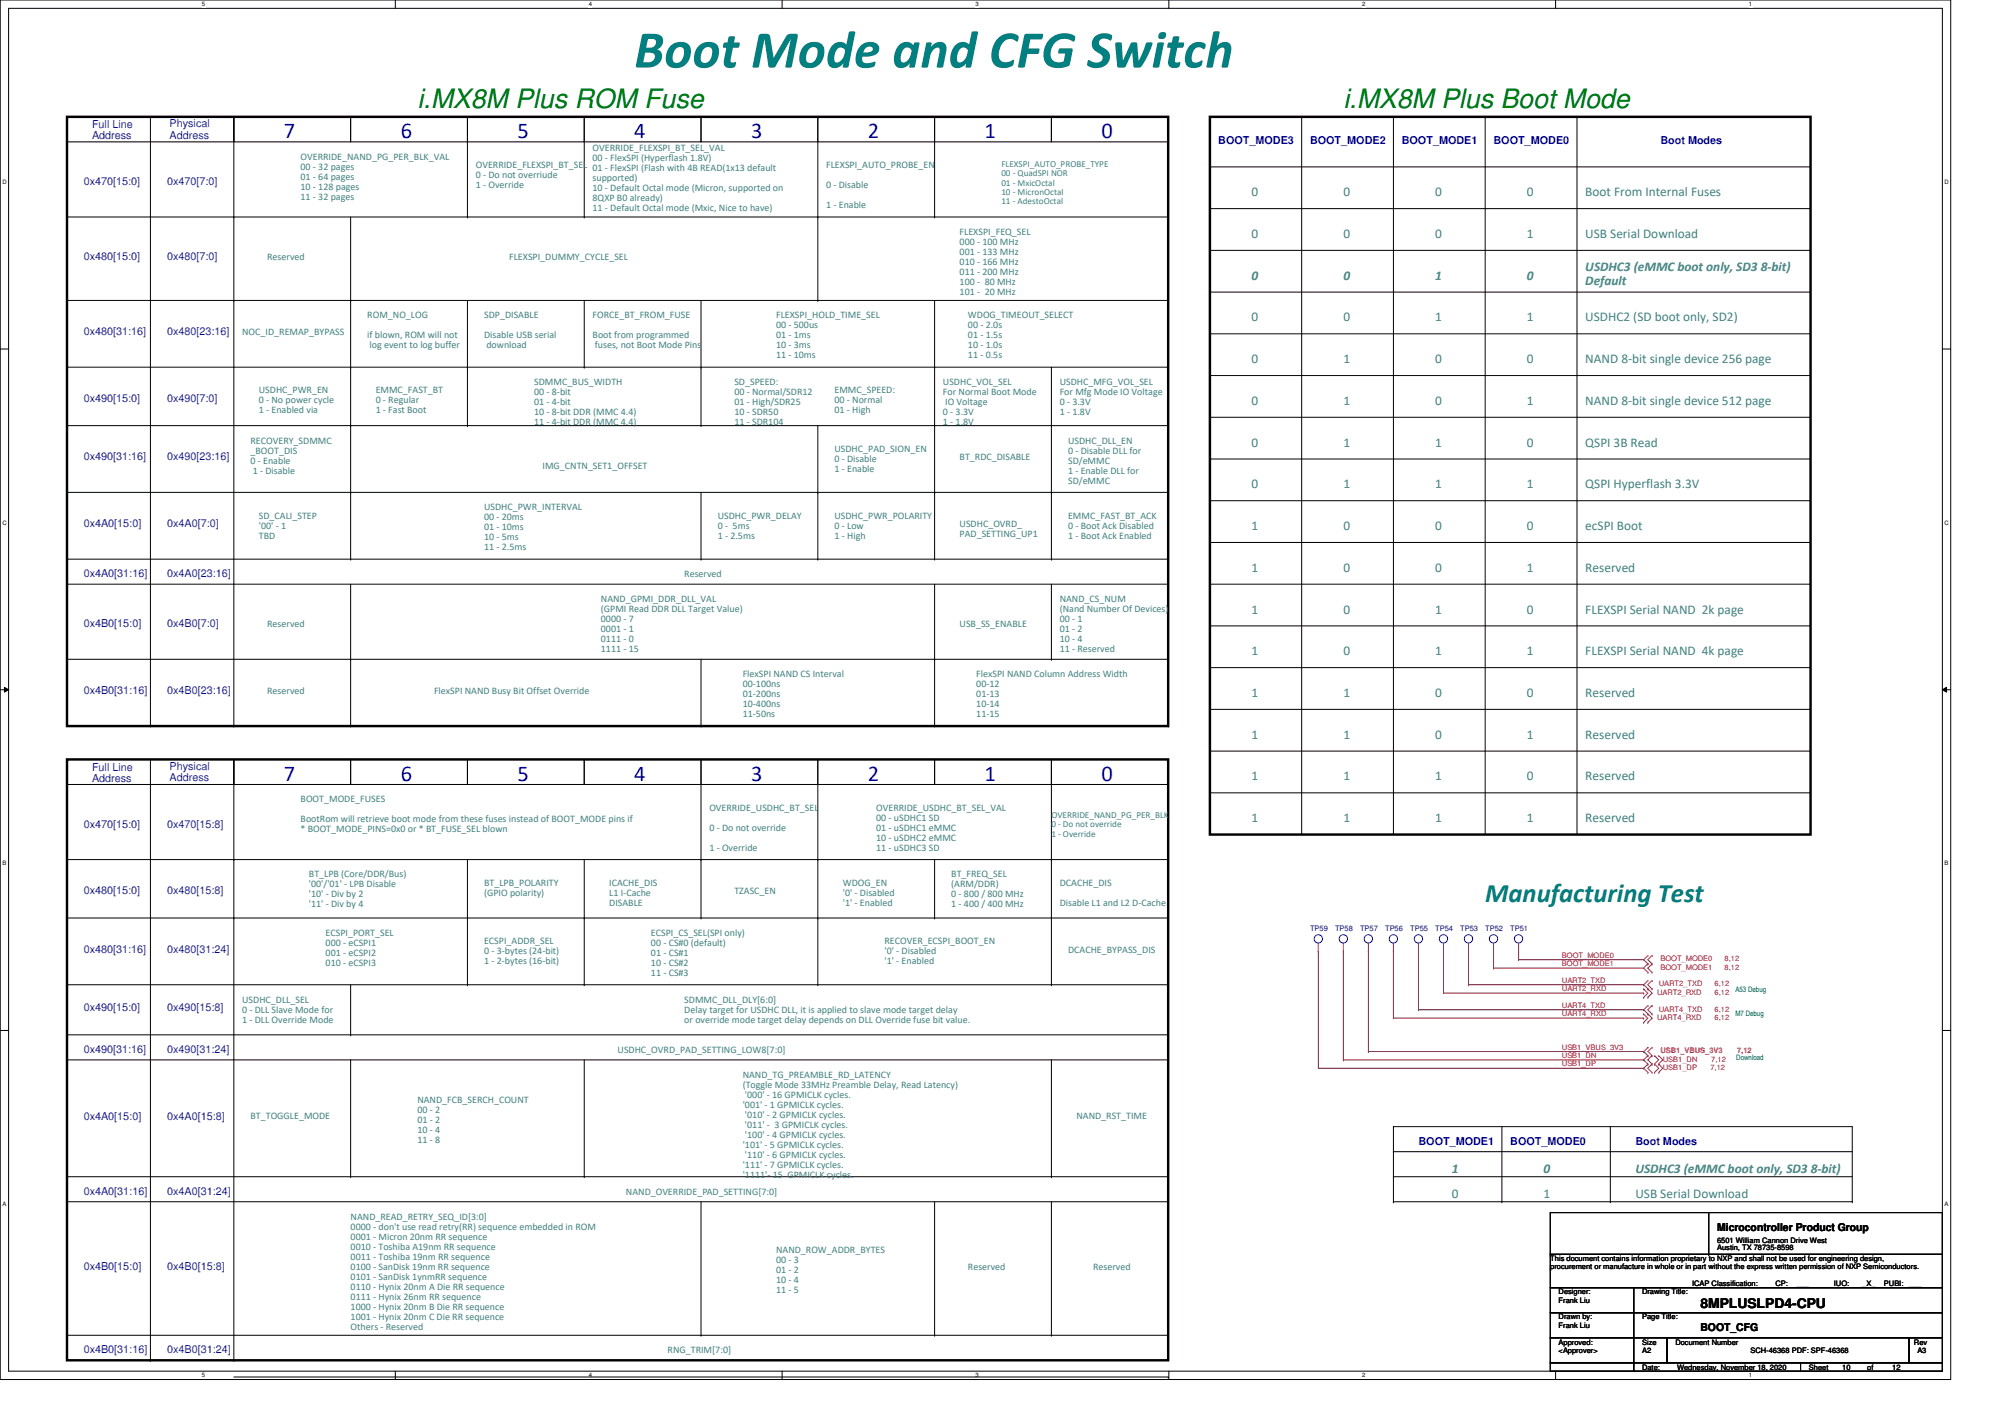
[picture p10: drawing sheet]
<svg xmlns="http://www.w3.org/2000/svg" width="297mm" height="210mm" viewBox="0 0 297 210" stroke-linecap="round" stroke-linejoin="round" font-family="sans-serif">
<defs><g id="words">
<text font-size="8" fill="#008080" x="94.6" y="10.1">Boot Mode and CFG Switch</text>
<g font-size="4" fill="#008000">
<text x="62.3" y="16.1">i.MX8M Plus ROM Fuse</text>
<text x="200.4" y="16.1">i.MX8M Plus Boot Mode</text>
</g>
<text font-size="4" fill="#008080" x="221.6" y="134.5">Manufacturing Test</text>
<g font-size="3.4" fill="#00f">
<text x="42.4" y="20.6">7</text>
<text x="59.8" y="20.6">6</text>
<text x="77.2" y="20.6">5</text>
<text x="94.6" y="20.6">4</text>
<text x="112.1" y="20.6">3</text>
<text x="129.5" y="20.6">2</text>
<text x="146.9" y="20.6">1</text>
<text x="164.3" y="20.6">0</text>
<text x="42.4" y="116.5">7</text>
<text x="59.8" y="116.5">6</text>
<text x="77.2" y="116.5">5</text>
<text x="94.6" y="116.5">4</text>
<text x="112.1" y="116.5">3</text>
<text x="129.5" y="116.5">2</text>
<text x="146.9" y="116.5">1</text>
<text x="164.3" y="116.5">0</text>
</g>
<g font-size="2" fill="#408080">
<text x="186.7" y="29.3">0</text>
<text x="200.4" y="29.3">0</text>
<text x="214.1" y="29.3">0</text>
<text x="227.8" y="29.3">0</text>
<text x="236.5" y="29.3">Boot From Internal Fuses</text>
<text x="186.7" y="35.5">0</text>
<text x="200.4" y="35.5">0</text>
<text x="214.1" y="35.5">0</text>
<text x="227.8" y="35.5">1</text>
<text x="236.5" y="35.5">USB Serial Download</text>
<text x="186.7" y="41.7">0</text>
<text x="200.4" y="41.7">0</text>
<text x="214.1" y="41.7">1</text>
<text x="227.8" y="41.7">0</text>
<text x="236.5" y="40.5">USDHC3 (eMMC boot only, SD3 8‐bit)</text>
<text x="186.7" y="47.9">0</text>
<text x="200.4" y="47.9">0</text>
<text x="214.1" y="47.9">1</text>
<text x="227.8" y="47.9">1</text>
<text x="236.5" y="47.9">USDHC2 (SD boot only, SD2)</text>
<text x="236.5" y="42.5">Default</text>
<text x="186.7" y="54.2">0</text>
<text x="200.4" y="54.2">1</text>
<text x="214.1" y="54.2">0</text>
<text x="227.8" y="54.2">0</text>
<text x="236.5" y="54.2">NAND 8-bit single device 256 page</text>
<text x="186.7" y="60.4">0</text>
<text x="200.4" y="60.4">1</text>
<text x="214.1" y="60.4">0</text>
<text x="227.8" y="60.4">1</text>
<text x="236.5" y="60.4">NAND 8-bit single device 512 page</text>
<text x="186.7" y="66.6">0</text>
<text x="200.4" y="66.6">1</text>
<text x="214.1" y="66.6">1</text>
<text x="227.8" y="66.6">0</text>
<text x="236.5" y="66.6">QSPI 3B Read</text>
<text x="186.7" y="72.8">0</text>
<text x="200.4" y="72.8">1</text>
<text x="214.1" y="72.8">1</text>
<text x="227.8" y="72.8">1</text>
<text x="236.5" y="72.8">QSPI Hyperflash 3.3V</text>
<text x="186.7" y="79.1">1</text>
<text x="200.4" y="79.1">0</text>
<text x="214.1" y="79.1">0</text>
<text x="227.8" y="79.1">0</text>
<text x="236.5" y="79.1">ecSPI Boot</text>
<text x="186.7" y="85.3">1</text>
<text x="200.4" y="85.3">0</text>
<text x="214.1" y="85.3">0</text>
<text x="227.8" y="85.3">1</text>
<text x="236.5" y="85.3">Reserved</text>
<text x="186.7" y="91.5">1</text>
<text x="200.4" y="91.5">0</text>
<text x="214.1" y="91.5">1</text>
<text x="227.8" y="91.5">0</text>
<text x="236.5" y="91.5">FLEXSPI Serial NAND 2k page</text>
<text x="186.7" y="97.7">1</text>
<text x="200.4" y="97.7">0</text>
<text x="214.1" y="97.7">1</text>
<text x="227.8" y="97.7">1</text>
<text x="236.5" y="97.7">FLEXSPI Serial NAND 4k page</text>
<text x="186.7" y="103.9">1</text>
<text x="200.4" y="103.9">1</text>
<text x="214.1" y="103.9">0</text>
<text x="227.8" y="103.9">0</text>
<text x="236.5" y="103.9">Reserved</text>
<text x="186.7" y="110.2">1</text>
<text x="200.4" y="110.2">1</text>
<text x="214.1" y="110.2">0</text>
<text x="227.8" y="110.2">1</text>
<text x="236.5" y="110.2">Reserved</text>
<text x="186.7" y="116.4">1</text>
<text x="200.4" y="116.4">1</text>
<text x="214.1" y="116.4">1</text>
<text x="227.8" y="116.4">0</text>
<text x="236.5" y="116.4">Reserved</text>
<text x="186.7" y="122.6">1</text>
<text x="200.4" y="122.6">1</text>
<text x="214.1" y="122.6">1</text>
<text x="227.8" y="122.6">1</text>
<text x="236.5" y="122.6">Reserved</text>
<text x="216.6" y="174.9">1</text>
<text x="216.6" y="178.6">0</text>
<text x="230.3" y="174.9">0</text>
<text x="230.3" y="178.6">1</text>
<text x="244" y="178.6">USB Serial Download</text>
<text x="244" y="174.9">USDHC3 (eMMC boot only, SD3 8‐bit)</text>
</g>
<text font-size="2" x="253.7" y="195.1">8MPLUSLPD4-CPU</text>
<g font-size="1.6" fill="#00f">
<text x="13.7" y="19.1">Full Line</text>
<text x="13.7" y="20.8">Address</text>
<text x="25.3" y="19">Physical</text>
<text x="25.3" y="20.7">Address</text>
<text x="181.8" y="21.4">BOOT_MODE3</text>
<text x="195.4" y="21.4">BOOT_MODE2</text>
<text x="209.1" y="21.4">BOOT_MODE1</text>
<text x="222.8" y="21.4">BOOT_MODE0</text>
<text x="247.7" y="21.4">Boot Modes</text>
<text x="12.5" y="27.6">0x470[15:0]</text>
<text x="24.9" y="27.6">0x470[7:0]</text>
<text x="12.5" y="38.8">0x480[15:0]</text>
<text x="24.9" y="38.8">0x480[7:0]</text>
<text x="12.5" y="50">0x480[31:16]</text>
<text x="24.9" y="50">0x480[23:16]</text>
<text x="12.5" y="59.9">0x490[15:0]</text>
<text x="24.9" y="59.9">0x490[7:0]</text>
<text x="12.5" y="68.7">0x490[31:16]</text>
<text x="24.9" y="68.7">0x490[23:16]</text>
<text x="12.5" y="78.6">0x4A0[15:0]</text>
<text x="24.9" y="78.6">0x4A0[7:0]</text>
<text x="12.5" y="86.1">0x4A0[31:16]</text>
<text x="24.9" y="86.1">0x4A0[23:16]</text>
<text x="12.5" y="93.5">0x4B0[15:0]</text>
<text x="24.9" y="93.5">0x4B0[7:0]</text>
<text x="12.5" y="103.5">0x4B0[31:16]</text>
<text x="24.9" y="103.5">0x4B0[23:16]</text>
<text x="13.7" y="115">Full Line</text>
<text x="13.7" y="116.6">Address</text>
<text x="25.3" y="114.8">Physical</text>
<text x="25.3" y="116.5">Address</text>
<text x="12.5" y="123.4">0x470[15:0]</text>
<text x="24.9" y="123.4">0x470[15:8]</text>
<text x="12.5" y="133.4">0x480[15:0]</text>
<text x="24.9" y="133.4">0x480[15:8]</text>
<text x="12.5" y="142.1">0x480[31:16]</text>
<text x="24.9" y="142.1">0x480[31:24]</text>
<text x="12.5" y="150.8">0x490[15:0]</text>
<text x="24.9" y="150.8">0x490[15:8]</text>
<text x="12.5" y="157">0x490[31:16]</text>
<text x="24.9" y="157">0x490[31:24]</text>
<text x="12.5" y="167">0x4A0[15:0]</text>
<text x="24.9" y="167">0x4A0[15:8]</text>
<text x="211.6" y="170.8">BOOT_MODE1</text>
<text x="225.3" y="170.8">BOOT_MODE0</text>
<text x="244" y="170.8">Boot Modes</text>
<text x="12.5" y="178.2">0x4A0[31:16]</text>
<text x="24.9" y="178.2">0x4A0[31:24]</text>
<text x="12.5" y="189.4">0x4B0[15:0]</text>
<text x="24.9" y="189.4">0x4B0[15:8]</text>
<text x="12.5" y="201.8">0x4B0[31:16]</text>
<text x="24.9" y="201.8">0x4B0[31:24]</text>
</g>
<g font-size="1.6">
<text x="256.2" y="183.6">Microcontroller Product Group</text>
<text x="253.7" y="198.5">BOOT_CFG</text>
</g>
<g font-size="1.5" fill="#408080">
<text x="44.8" y="23.8">OVERRIDE_NAND_PG_PER_BLK_VAL</text>
<text x="88.4" y="22.6">OVERRIDE_FLEXSPI_BT_SEL_VAL</text>
<text x="44.8" y="25.3">00 - 32 pages</text>
<text x="44.8" y="26.8">01 - 64 pages</text>
<text x="44.8" y="28.3">10 - 128 pages</text>
<text x="44.8" y="29.8">11 - 32 pages</text>
<text x="71" y="25.1">OVERRIDE_FLEXSPI_BT_SEL</text>
<text x="71" y="26.6">0 - Do not overriude</text>
<text x="71" y="28.1">1 - Override</text>
<text x="88.4" y="24.1">00 - FlexSPI (Hyperflash 1.8V)</text>
<text x="88.4" y="25.6">01 - FlexSPI (Flash with 4B READ(1x13 default</text>
<text x="88.4" y="27.1">supported)</text>
<text x="88.4" y="28.5">10 - Default Octal mode (Micron, supported on</text>
<text x="123.3" y="25.1">FLEXSPI_AUTO_PROBE_EN</text>
<text x="123.3" y="28.1">0 - Disable</text>
<text x="88.4" y="30">8QXP B0 already)</text>
<text x="88.4" y="31.5">11 - Default Octal mode (Mxic, Nice to have)</text>
<text x="123.3" y="31">1 - Enable</text>
<text x="143.2" y="35">FLEXSPI_FEQ_SEL</text>
<text x="39.9" y="38.8">Reserved</text>
<text x="76" y="38.8">FLEXSPI_DUMMY_CYCLE_SEL</text>
<text x="143.2" y="36.5">000 - 100 MHz</text>
<text x="143.2" y="38">001 - 133 MHz</text>
<text x="143.2" y="39.5">010 - 166 MHz</text>
<text x="143.2" y="41">011 - 200 MHz</text>
<text x="54.8" y="47.5">ROM_NO_LOG</text>
<text x="72.2" y="47.5">SDP_DISABLE</text>
<text x="88.4" y="47.5">FORCE_BT_FROM_FUSE</text>
<text x="115.8" y="47.5">FLEXSPI_HOLD_TIME_SEL</text>
<text x="143.2" y="42.5">100 - 80 MHz</text>
<text x="143.2" y="44">101 - 20 MHz</text>
<text x="144.4" y="47.5">WDOG_TIMEOUT_SELECT</text>
<text x="36.1" y="50">NOC_ID_REMAP_BYPASS</text>
<text x="54.8" y="50.5">if blown, ROM will not</text>
<text x="55.1" y="51.9">log event to log buffer</text>
<text x="72.2" y="50.5">Disable USB serial</text>
<text x="72.6" y="51.9">download</text>
<text x="88.4" y="50.5">Boot from programmed</text>
<text x="88.7" y="51.9">fuses, not Boot Mode Pins</text>
<text x="115.8" y="49">00 - 500us</text>
<text x="115.8" y="50.5">01 - 1ms</text>
<text x="115.8" y="51.9">10 - 3ms</text>
<text x="115.8" y="53.4">11 - 10ms</text>
<text x="144.4" y="49">00 - 2.0s</text>
<text x="144.4" y="50.5">01 - 1.5s</text>
<text x="144.4" y="51.9">10 - 1.0s</text>
<text x="144.4" y="53.4">11 - 0.5s</text>
<text x="38.6" y="58.7">USDHC_PWR_EN</text>
<text x="56" y="58.7">EMMC_FAST_BT</text>
<text x="79.7" y="57.4">SDMMC_BUS_WIDTH</text>
<text x="79.7" y="58.9">00 - 8-bit</text>
<text x="109.6" y="57.4">SD_SPEED:</text>
<text x="109.6" y="58.9">00 - Normal/SDR12</text>
<text x="124.5" y="58.7">EMMC_SPEED:</text>
<text x="140.7" y="57.4">USDHC_VOL_SEL</text>
<text x="140.7" y="58.9">For Normal Boot Mode</text>
<text x="158.1" y="57.4">USDHC_MFG_VOL_SEL</text>
<text x="158.1" y="58.9">For Mfg Mode IO Voltage</text>
<text x="38.6" y="60.2">0 - No power cycle</text>
<text x="38.6" y="61.7">1 - Enabled via</text>
<text x="56" y="60.2">0 - Regular</text>
<text x="56" y="61.7">1 - Fast Boot</text>
<text x="79.7" y="60.4">01 - 4-bit</text>
<text x="79.7" y="61.9">10 - 8-bit DDR (MMC 4.4)</text>
<text x="79.7" y="63.4">11 - 4-bit DDR (MMC 4.4)</text>
<text x="109.6" y="60.4">01 - High/SDR25</text>
<text x="109.6" y="61.9">10 - SDR50</text>
<text x="109.6" y="63.4">11 - SDR104</text>
<text x="124.5" y="60.2">00 - Normal</text>
<text x="124.5" y="61.7">01 - High</text>
<text x="140.7" y="61.9">0 - 3.3V</text>
<text x="140.7" y="63.4">1 - 1.8V</text>
<text x="141" y="60.4">IO Voltage</text>
<text x="158.1" y="60.4">0 - 3.3V</text>
<text x="158.1" y="61.9">1 - 1.8V</text>
<text x="37.4" y="66.1">RECOVERY_SDMMC</text>
<text x="37.4" y="67.6">_BOOT_DIS</text>
<text x="37.4" y="69.1">0 - Enable</text>
<text x="37.7" y="70.6">1 - Disable</text>
<text x="80.9" y="69.9">IMG_CNTN_SET1_OFFSET</text>
<text x="124.5" y="67.4">USDHC_PAD_SION_EN</text>
<text x="124.5" y="68.9">0 - Disable</text>
<text x="124.5" y="70.4">1 - Enable</text>
<text x="143.2" y="68.6">BT_RDC_DISABLE</text>
<text x="159.3" y="66.1">USDHC_DLL_EN</text>
<text x="159.3" y="67.6">0 - Disable DLL for</text>
<text x="159.3" y="69.1">SD/eMMC</text>
<text x="159.3" y="70.6">1 - Enable DLL for</text>
<text x="38.6" y="77.3">SD_CALI_STEP</text>
<text x="72.2" y="76.1">USDHC_PWR_INTERVAL</text>
<text x="72.2" y="77.6">00 - 20ms</text>
<text x="107.1" y="77.3">USDHC_PWR_DELAY</text>
<text x="124.5" y="77.3">USDHC_PWR_POLARITY</text>
<text x="159.3" y="72.1">SD/eMMC</text>
<text x="159.3" y="77.3">EMMC_FAST_BT_ACK</text>
<text x="38.6" y="78.8">'00' - 1</text>
<text x="38.6" y="80.3">TBD</text>
<text x="72.2" y="79.1">01 - 10ms</text>
<text x="72.2" y="80.6">10 - 5ms</text>
<text x="72.2" y="82.1">11 - 2.5ms</text>
<text x="107.1" y="78.8">0 - 5ms</text>
<text x="107.1" y="80.3">1 - 2.5ms</text>
<text x="124.5" y="78.8">0 - Low</text>
<text x="124.5" y="80.3">1 - High</text>
<text x="143.2" y="78.6">USDHC_OVRD_</text>
<text x="143.2" y="80.1">PAD_SETTING_UP1</text>
<text x="159.3" y="78.8">0 - Boot Ack Disabled</text>
<text x="159.3" y="80.3">1 - Boot Ack Enabled</text>
<text x="89.6" y="89.8">NAND_GPMI_DDR_DLL_VAL</text>
<text x="102.1" y="86.1">Reserved</text>
<text x="158.1" y="89.8">NAND_CS_NUM</text>
<text x="39.9" y="93.5">Reserved</text>
<text x="89.6" y="91.3">(GPMI Read DDR DLL Target Value)</text>
<text x="89.6" y="92.8">0000 - 7</text>
<text x="89.6" y="94.3">0001 - 1</text>
<text x="89.6" y="95.8">0111 - 0</text>
<text x="143.2" y="93.5">USB_SS_ENABLE</text>
<text x="158.1" y="91.3">(Nand Number Of Devices)</text>
<text x="158.1" y="92.8">00 - 1</text>
<text x="158.1" y="94.3">01 - 2</text>
<text x="158.1" y="95.8">10 - 4</text>
<text x="89.6" y="97.3">1111 - 15</text>
<text x="110.8" y="101">FlexSPI NAND CS Interval</text>
<text x="145.7" y="101">FlexSPI NAND Column Address Width</text>
<text x="158.1" y="97.3">11 - Reserved</text>
<text x="39.9" y="103.5">Reserved</text>
<text x="64.8" y="103.5">FlexSPI NAND Busy Bit Offset Override</text>
<text x="110.8" y="102.5">00-100ns</text>
<text x="110.8" y="104">01-200ns</text>
<text x="110.8" y="105.5">10-400ns</text>
<text x="110.8" y="107">11-50ns</text>
<text x="145.7" y="102.5">00-12</text>
<text x="145.7" y="104">01-13</text>
<text x="145.7" y="105.5">10-14</text>
<text x="145.7" y="107">11-15</text>
<text x="44.8" y="119.7">BOOT_MODE_FUSES</text>
<text x="44.8" y="122.6">BootRom will retrieve boot mode from these fuses instead of BOOT_MODE pins if</text>
<text x="44.8" y="124.1">* BOOT_MODE_PINS=0x0 or * BT_FUSE_SEL blown</text>
<text x="105.8" y="120.9">OVERRIDE_USDHC_BT_SEL</text>
<text x="105.8" y="123.9">0 - Do not override</text>
<text x="130.7" y="120.9">OVERRIDE_USDHC_BT_SEL_VAL</text>
<text x="130.7" y="122.4">00 - uSDHC1 SD</text>
<text x="130.7" y="123.9">01 - uSDHC1 eMMC</text>
<text x="130.7" y="125.4">10 - uSDHC2 eMMC</text>
<text x="46.1" y="130.9">BT_LPB (Core/DDR/Bus)</text>
<text x="105.8" y="126.9">1 - Override</text>
<text x="130.7" y="126.9">11 - uSDHC3 SD</text>
<text x="141.9" y="130.9">BT_FREQ_SEL</text>
<text x="46.1" y="132.4">'00'/'01' - LPB Disable</text>
<text x="46.1" y="133.8">'10' - Div by 2</text>
<text x="46.1" y="135.3">'11' - Div by 4</text>
<text x="72.2" y="132.1">BT_LPB_POLARITY</text>
<text x="72.2" y="133.6">(GPIO polarity)</text>
<text x="90.9" y="132.1">ICACHE_DIS</text>
<text x="90.9" y="133.6">L1 I-Cache</text>
<text x="90.9" y="135.1">DISABLE</text>
<text x="109.6" y="133.3">TZASC_EN</text>
<text x="125.7" y="132.1">WDOG_EN</text>
<text x="125.7" y="133.6">'0' - Disabled</text>
<text x="125.7" y="135.1">'1' - Enabled</text>
<text x="141.9" y="132.4">(ARM/DDR)</text>
<text x="141.9" y="133.8">0 - 800 / 800 MHz</text>
<text x="141.9" y="135.3">1 - 400 / 400 MHz</text>
<text x="158.1" y="132.1">DCACHE_DIS</text>
<text x="158.1" y="135.1">Disable L1 and L2 D-Cache</text>
<text x="48.6" y="139.6">ECSPI_PORT_SEL</text>
<text x="48.6" y="141.1">000 - eCSPI1</text>
<text x="48.6" y="142.6">001 - eCSPI2</text>
<text x="72.2" y="140.8">ECSPI_ADDR_SEL</text>
<text x="72.2" y="142.3">0 - 3-bytes (24-bit)</text>
<text x="72.2" y="143.8">1 - 2-bytes (16-bit)</text>
<text x="97.1" y="139.6">ECSPI_CS_SEL(SPI only)</text>
<text x="97.1" y="141.1">00 - CS#0 (default)</text>
<text x="97.1" y="142.6">01 - CS#1</text>
<text x="132" y="140.8">RECOVER_ECSPI_BOOT_EN</text>
<text x="132" y="142.3">'0' - Disabled</text>
<text x="132" y="143.8">'1' - Enabled</text>
<text x="159.3" y="142.1">DCACHE_BYPASS_DIS</text>
<text x="36.1" y="149.5">USDHC_DLL_SEL</text>
<text x="48.6" y="144">010 - eCSPI3</text>
<text x="97.1" y="144">10 - CS#2</text>
<text x="97.1" y="145.5">11 - CS#3</text>
<text x="102.1" y="149.5">SDMMC_DLL_DLY[6:0]</text>
<text x="36.1" y="151">0 - DLL Slave Mode for</text>
<text x="36.1" y="152.5">1 - DLL Override Mode</text>
<text x="102.1" y="151">Delay target for USDHC DLL, it is applied to slave mode target delay</text>
<text x="102.1" y="152.5">or override mode target delay depends on DLL Override fuse bit value.</text>
<text x="92.1" y="157">USDHC_OVRD_PAD_SETTING_LOW8[7:0]</text>
<text x="110.8" y="160.7">NAND_TG_PREAMBLE_RD_LATENCY</text>
<text x="37.4" y="167">BT_TOGGLE_MODE</text>
<text x="62.3" y="164.5">NAND_FCB_SERCH_COUNT</text>
<text x="62.3" y="166">00 - 2</text>
<text x="62.3" y="167.4">01 - 2</text>
<text x="110.8" y="162.2">(Toggle Mode 33MHz Preamble Delay, Read Latency)</text>
<text x="110.8" y="165.2">'001' - 1 GPMICLK cycles.</text>
<text x="111.1" y="163.7">'000' - 16 GPMICLK cycles.</text>
<text x="111.1" y="166.7">'010' - 2 GPMICLK cycles.</text>
<text x="160.6" y="167">NAND_RST_TIME</text>
<text x="62.3" y="168.9">10 - 4</text>
<text x="62.3" y="170.4">11 - 8</text>
<text x="110.8" y="171.2">'101' - 5 GPMICLK cycles.</text>
<text x="111.1" y="168.2">'011' - 3 GPMICLK cycles.</text>
<text x="111.1" y="169.7">'100' - 4 GPMICLK cycles.</text>
<text x="111.1" y="172.7">'110' - 6 GPMICLK cycles.</text>
<text x="93.4" y="178.2">NAND_OVERRIDE_PAD_SETTING[7:0]</text>
<text x="110.8" y="174.2">'111' - 7 GPMICLK cycles.</text>
<text x="110.8" y="175.7">'1111'- 15 GPMICLK cycles.</text>
<text x="52.3" y="181.9">NAND_READ_RETRY_SEQ_ID[3:0]</text>
<text x="52.3" y="183.4">0000 - don't use read retry(RR) sequence embedded in ROM</text>
<text x="52.3" y="184.9">0001 - Micron 20nm RR sequence</text>
<text x="52.3" y="186.4">0010 - Toshiba A19nm RR sequence</text>
<text x="52.3" y="187.9">0011 - Toshiba 19nm RR sequence</text>
<text x="52.3" y="189.3">0100 - SanDisk 19nm RR sequence</text>
<text x="52.3" y="190.8">0101 - SanDisk 1ynmRR sequence</text>
<text x="115.8" y="186.9">NAND_ROW_ADDR_BYTES</text>
<text x="115.8" y="188.4">00 - 3</text>
<text x="115.8" y="189.9">01 - 2</text>
<text x="115.8" y="191.3">10 - 4</text>
<text x="144.4" y="189.4">Reserved</text>
<text x="163.1" y="189.4">Reserved</text>
<text x="52.3" y="192.3">0110 - Hynix 20nm A Die RR sequence</text>
<text x="52.3" y="193.8">0111 - Hynix 26nm RR sequence</text>
<text x="52.3" y="195.3">1000 - Hynix 20nm B Die RR sequence</text>
<text x="52.3" y="196.8">1001 - Hynix 20nm C Die RR sequence</text>
<text x="115.8" y="192.8">11 - 5</text>
<text x="52.3" y="198.3">Others - Reserved</text>
<text x="99.6" y="201.8">RNG_TRIM[7:0]</text>
</g>
<g font-size="1.4" fill="#408080">
<text x="149.4" y="24.9">FLEXSPI_AUTO_PROBE_TYPE</text>
<text x="149.4" y="26.3">00 - QuadSPI NOR</text>
<text x="149.4" y="27.7">01 - MxicOctal</text>
<text x="149.4" y="29">10 - MicronOctal</text>
<text x="149.4" y="30.4">11 - AdestoOctal</text>
<text x="156.9" y="122">OVERRIDE_NAND_PG_PER_BLK</text>
<text x="156.9" y="123.4">0 - Do not override</text>
<text x="156.9" y="124.8">1 - Override</text>
</g>
<g font-size="1.1" fill="#000080">
<text x="195.4" y="138.9">TP59</text>
<text x="199.2" y="138.9">TP58</text>
<text x="202.9" y="138.9">TP57</text>
<text x="206.6" y="138.9">TP56</text>
<text x="210.4" y="138.9">TP55</text>
<text x="214.1" y="138.9">TP54</text>
<text x="217.8" y="138.9">TP53</text>
<text x="221.6" y="138.9">TP52</text>
<text x="225.3" y="138.9">TP51</text>
</g>
<g font-size="1.1" fill="#f00">
<text x="233" y="142.8">BOOT_MODE0</text>
<text x="247.7" y="143.4">BOOT_MODE0</text>
<text x="257.3" y="143.4">8,12</text>
<text x="233" y="144.1">BOOT_MODE1</text>
<text x="233" y="146.6">UART2_TXD</text>
<text x="233" y="147.8">UART2_RXD</text>
<text x="247.2" y="148.4">UART2_RXD</text>
<text x="247.5" y="147.1">UART2_TXD</text>
<text x="247.7" y="144.6">BOOT_MODE1</text>
<text x="255.8" y="148.4">6,12</text>
<text x="255.8" y="147.1">6,12</text>
<text x="257.3" y="144.6">8,12</text>
<text x="233" y="150.3">UART4_TXD</text>
<text x="233" y="151.6">UART4_RXD</text>
<text x="247.2" y="152.1">UART4_RXD</text>
<text x="247.5" y="150.9">UART4_TXD</text>
<text x="255.8" y="152.1">6,12</text>
<text x="255.8" y="150.9">6,12</text>
<text x="233" y="156.5">USB1_VBUS_3V3</text>
<text x="233" y="157.8">USB1_DN</text>
<text x="233" y="159">USB1_DP</text>
<text x="247.7" y="157.1">USB1_VBUS_3V3</text>
<text x="248.1" y="158.3">USB1_DN</text>
<text x="248.1" y="159.6">USB1_DP</text>
<text x="255.2" y="159.6">7,12</text>
<text x="255.3" y="158.3">7,12</text>
<text x="259.2" y="157.1">7,12</text>
</g>
<g font-size="1.1" fill="#008000">
<text x="258.9" y="147.9">A53 Debug</text>
<text x="258.9" y="151.5">M7 Debug</text>
<text x="259" y="158.1">Download</text>
</g>
<g font-size="1.1">
<text x="256.2" y="185.3">6501 William Cannon Drive West</text>
<text x="231.3" y="188.1">This document contains information proprietary to NXP and shall not be used for engineering design,</text>
<text x="231.3" y="189.3">procurement or manufacture in whole or in part without the express written permission of NXP Semiconductors.</text>
<text x="252.4" y="191.8">ICAP Classification:</text>
<text x="256.2" y="186.5">Austin, TX 78735-8598</text>
<text x="264.9" y="191.8">CP:</text>
<text x="268" y="191.8">___</text>
<text x="273.6" y="191.8">IUO:</text>
<text x="277.8" y="191.8">_X_</text>
<text x="281.1" y="191.8">PUBI:</text>
<text x="284.8" y="191.8">___</text>
<text x="232.5" y="193">Designer:</text>
<text x="232.5" y="196.8">Drawn by:</text>
<text x="232.5" y="194.3">Frank Liu</text>
<text x="245" y="196.8">Page Title:</text>
<text x="245" y="193">Drawing Title:</text>
<text x="232.5" y="200.5">Approved:</text>
<text x="232.5" y="201.8">&lt;Approver&gt;</text>
<text x="232.5" y="198">Frank Liu</text>
<text x="245" y="200.5">Size</text>
<text x="245" y="201.8">A2</text>
<text x="250" y="200.5">Document Number</text>
<text x="261.2" y="201.8">SCH-46368 PDF: SPF-46368</text>
<text x="285.5" y="200.5">Rev</text>
<text x="286" y="201.8">A3</text>
<text x="245" y="204.2">Date:</text>
<text x="250.2" y="204.2">Wednesday, November 18, 2020</text>
<text x="269.9" y="204.2">Sheet</text>
<text x="274.8" y="204.2">10</text>
<text x="278.6" y="204.2">of</text>
<text x="282.3" y="204.2">12</text>
</g>
<g font-size=".9">
<text x="30.1" y=".9">5</text>
<text x="87.8" y=".9">4</text>
<text x="145.5" y=".9">3</text>
<text x="203.2" y=".9">2</text>
<text x="260.9" y=".9">1</text>
<text x=".4" y="27.4">D</text>
<text x="290.1" y="27.4">D</text>
<text x=".4" y="78.3">C</text>
<text x="290.1" y="78.3">C</text>
<text x=".4" y="129.1">B</text>
<text x="290.1" y="129.1">B</text>
<text x=".4" y="179.9">A</text>
<text x="290.1" y="179.9">A</text>
<text x="30.1" y="205.4">5</text>
<text x="87.8" y="205.4">4</text>
<text x="145.5" y="205.4">3</text>
<text x="203.2" y="205.4">2</text>
<text x="260.9" y="205.4">1</text>
</g>
</g></defs>
<path d="M0 0h291v205.7h-291zM1.3 1.2h288.5v203.3h-288.5z" fill="none" stroke="#000" stroke-width=".15"/>
<g fill="#fff">
<path d="M30.1 .1h.5v1h-.5z"/>
<path d="M30.1 204.6h.5v1h-.5z"/>
</g>
<path d="M59 0v1.2M59 204.5v1.2" fill="none" stroke="#000" stroke-width=".15"/>
<g fill="#fff">
<path d="M87.8 .1h.5v1h-.5z"/>
<path d="M87.8 204.6h.5v1h-.5z"/>
</g>
<path d="M116.7 0v1.2M116.7 204.5v1.2" fill="none" stroke="#000" stroke-width=".15"/>
<g fill="#fff">
<path d="M145.5 .1h.5v1h-.5z"/>
<path d="M145.5 204.6h.5v1h-.5z"/>
</g>
<path d="M174.4 0v1.2M174.4 204.5v1.2" fill="none" stroke="#000" stroke-width=".15"/>
<g fill="#fff">
<path d="M203.2 .1h.5v1h-.5z"/>
<path d="M203.2 204.6h.5v1h-.5z"/>
</g>
<path d="M232.1 0v1.2M232.1 204.5v1.2" fill="none" stroke="#000" stroke-width=".15"/>
<g fill="#fff">
<path d="M260.9 .1h.5v1h-.5z"/>
<path d="M260.9 204.6h.5v1h-.5z"/>
<path d="M.4 26.6h.6v1h-.6z"/>
<path d="M290.1 26.6h.6v1h-.6z"/>
<path d="M.4 77.5h.6v.9h-.6z"/>
<path d="M290.1 77.5h.6v.9h-.6z"/>
</g>
<path d="M0 52.1h1.3M289.8 52.1h1.2" fill="none" stroke="#000" stroke-width=".15"/>
<g fill="#fff">
<path d="M.4 128.3h.5v1h-.5z"/>
<path d="M290.1 128.3h.6v1h-.6z"/>
</g>
<path d="M0 102.9h1.3M.7 102.5l.6 .4-.6 .3zM289.8 102.9l.6-.4v.7zM289.8 102.9h1.2" fill="none" stroke="#000" stroke-width=".15"/>
<path d="M.7 102.5l.6 .4-.6 .3zM289.8 102.9l.6-.4v.7z" fill="#000"/>
<g fill="#fff">
<path d="M.3 179.1h.6v1h-.6z"/>
<path d="M290.1 179.1h.6v1h-.6z"/>
</g>
<g fill="none" stroke="#000" stroke-width=".15">
<path d="M10 17.4h24.9v3.8h-24.9zM22.4 17.4v90.9M34.9 17.4h17.4v3.8h-17.4zM34.9 17.4v90.9M52.3 17.4h17.4v3.8h-17.4zM69.7 17.4h17.5v3.8h-17.5zM87.2 17.4h17.4v3.8h-17.4zM104.6 17.4h17.4v3.8h-17.4zM122 17.4h17.4v3.8h-17.4zM139.4 17.4h17.5v3.8h-17.5zM156.9 17.4h17.4v3.8h-17.4zM180.5 17.4h.1"/>
<path d="M180.5 17.4h89.6M194.2 17.4h.1M194.2 17.4v107.1M207.9 17.4h.1M207.9 17.4v107.1M221.6 17.4h.1M221.6 17.4v107.1M235.3 17.4h.1M235.3 17.4v107.1M10 32.4h.1M10 32.4h164.3M34.9 32.4h.1"/>
<path d="M52.3 32.4v51M69.7 32.4h.1M69.7 21.2v11.2M87.2 32.4h.1M87.2 21.2v11.2M122 32.4h.1M122 21.2v23.6M139.4 32.4h.1M139.4 21.2v11.2M180.5 24.9h.1M180.5 31.1h.1M180.5 37.3h.1"/>
<path d="M180.5 24.9h89.6M180.5 31.1h89.6M180.5 37.3h89.6M10 44.8h.1M10 54.8h.1M10 44.8h164.3M10 54.8h164.3M34.9 44.8h.1M52.3 44.8h.1M52.3 54.8h.1M69.7 54.8h.1M69.7 44.8v18.7"/>
<path d="M87.2 54.8h.1M87.2 44.8v10M104.6 54.8h.1M104.6 44.8v18.7M122 44.8h.1M139.4 54.8h.1M139.4 44.8v38.6M156.9 54.8v28.6M174.3 54.8h.1M180.5 43.6h.1M180.5 49.8h.1M180.5 56h.1"/>
<path d="M180.5 43.6h89.6M180.5 49.8h89.6M180.5 56h89.6M10 63.5h.1M10 73.4h.1M10 63.5h164.3M10 73.4h164.3M52.3 63.5h.1M52.3 73.4h.1M69.7 63.5h.1M104.6 63.5h.1M104.6 73.4v10"/>
<path d="M122 73.4h.1M122 63.5v19.9M139.4 63.5h.1M139.4 73.4h.1M156.9 63.5h.1M156.9 73.4h.1M174.3 63.5h.1M174.3 73.4h.1M180.5 62.2h.1M180.5 68.5h.1M180.5 74.7h.1M180.5 62.2h89.6"/>
<path d="M180.5 68.5h89.6M180.5 74.7h89.6M10 83.4h.1M10 98.3h.1M10 87.1h.1M10 87.1h164.3M10 83.4h164.3M10 98.3h164.3M52.3 83.4h.1M52.3 98.3h.1M52.3 87.1v21.2M104.6 83.4h.1"/>
<path d="M104.6 98.3v10M122 83.4h.1M139.4 83.4h.1M139.4 98.3h.1M139.4 87.1v21.2M156.9 83.4h.1M156.9 98.3h.1M156.9 87.1v11.2M174.3 83.4h.1M174.3 87.1h.1M174.3 98.3h.1M180.5 80.9h.1"/>
<path d="M180.5 87.1h.1M180.5 93.3h.1M180.5 99.6h.1M180.5 80.9h89.6M180.5 87.1h89.6M180.5 93.3h89.6M180.5 99.6h89.6M10 113.3h24.9v3.7h-24.9zM22.4 108.3h.1M22.4 113.3v89.6M34.9 113.3h17.4v3.7h-17.4zM34.9 108.3h.1"/>
<path d="M34.9 113.3v89.6M34.9 108.3h139.4M52.3 113.3h17.4v3.7h-17.4zM52.3 108.3h.1M69.7 113.3h17.5v3.7h-17.5zM87.2 113.3h17.4v3.7h-17.4zM104.6 113.3h17.4v3.7h-17.4zM104.6 108.3h.1M104.6 117v19.9M122 113.3h17.4v3.7h-17.4zM122 117v29.9M139.4 113.3h17.5v3.7h-17.5z"/>
<path d="M139.4 108.3h.1M156.9 113.3h17.4v3.7h-17.4zM156.9 117v29.9M174.3 108.3h.1M180.5 105.8h.1M180.5 112h.1M180.5 118.2h.1M180.5 105.8h89.6M180.5 112h89.6M180.5 118.2h89.6M10 128.2h.1M10 136.9h.1"/>
<path d="M10 128.2h164.3M10 136.9h164.3M34.9 128.2h.1M34.9 136.9h.1M69.7 136.9h.1M69.7 128.2v18.7M87.2 136.9h.1M87.2 128.2v18.7M104.6 128.2h.1M104.6 136.9h.1M122 128.2h.1M122 136.9h.1"/>
<path d="M139.4 136.9h.1M139.4 128.2v8.7M156.9 128.2h.1M156.9 136.9h.1M0 153.7h1.3M10 146.9h.1M10 154.3h.1M10 158.1h.1M10 146.9h164.3M10 158.1h164.3M10 154.3h164.3M52.3 154.3h.1"/>
<path d="M52.3 146.9v7.4M52.3 158.1v17.4M69.7 146.9h.1M87.2 146.9h.1M87.2 158.1v17.4M122 146.9h.1M156.9 146.9h.1M156.9 158.1v17.4M174.3 146.9h.1M174.3 158.1h.1M174.3 154.3h.1M289.8 153.7h1.2"/>
<path d="M10 175.5h.1M10 179.2h.1M10 175.5h164.3M10 179.2h164.3M52.3 175.5h.1M87.2 175.5h.1M104.6 179.2v19.9M139.4 179.2v19.9M156.9 175.5h.1M156.9 179.2v19.9M174.3 175.5h.1M174.3 179.2h.1"/>
<path d="M207.9 168h.1M207.9 171.8h.1M207.9 175.5h.1M207.9 179.2h.1M207.9 168v11.2M207.9 175.5h68.4M207.9 179.2h68.4M207.9 168h68.4v11.2M207.9 171.8h68.4M224.1 179.2h.1M224.1 168v11.2M240.2 179.2h.1"/>
<path d="M240.2 168v11.2M276.3 179.2h.1M10 199.1h.1M10 199.1h164.3M104.6 199.1h.1M139.4 199.1h.1M156.9 199.1h.1M174.3 199.1h.1M231.3 192h12.4v3.8h-12.4zM231.3 195.8h12.4v3.7h-12.4zM231.3 199.5h12.4v3.7h-12.4zM231.3 187.1h58.5v4.9h-58.5z"/>
<path d="M231.3 180.8h58.5v6.3h-58.5zM243.7 192h46.1v3.8h-46.1zM243.7 195.8h46.1v3.7h-46.1zM243.7 199.5h5v3.7h-5zM248.7 199.5h36.1v3.7h-36.1zM254.9 187.1h.1M254.9 180.8v6.3M284.8 199.5h5v3.7h-5zM22.4 202.9h.1M34.9 202.9h.1M34.9 205.4h139.4M174.3 205.4h.1"/>
<path d="M231.3 203.2h12.4v1.3h-12.4zM243.7 203.2h24.9v1.3h-24.9zM268.6 203.2h21.2v1.3h-21.2z"/>
</g>
<path d="M10 17.4h164.3v90.9h-164.3zM180.5 17.4h89.6v107.1h-89.6zM10 113.3h164.3v89.6h-164.3z" fill="none" stroke="#000" stroke-width=".37"/>
<g fill="none" stroke="#f00" stroke-width=".15">
<path d="M196.7 141.9h.1M196.7 140.6v1.3M200.4 141.9h.1M200.4 140.6v1.3M204.2 141.9h.1M204.2 140.6v1.3M207.9 141.9h.1M207.9 140.6v1.3M211.6 141.9h.1M211.6 140.6v1.3M215.4 141.9h.1M215.4 140.6v1.3"/>
<path d="M219.1 141.9h.1M219.1 140.6v1.3M222.8 141.9h.1M222.8 140.6v1.3M226.6 141.9h.1M226.6 140.6v1.3M245.2 148.7h.1M245.2 147.5h.1M245.2 152.5h.1M245.2 151.2h.1M245.2 147.5l.6 .6-.6 .6M245.2 151.2l.6 .6-.6 .7"/>
<path d="M245.8 142.5h.1M245.8 143.8h.1M245.8 145h.1M245.8 147.5h.1M245.8 146.2h.1M245.8 148.7h.1M245.8 151.2h.1M245.8 150h.1M245.8 152.5h.1M245.8 156.2h.1M245.8 157.4h.1M245.8 158.7h.1"/>
<path d="M245.8 159.9h.1M245.8 142.5l-.6 .6 .6 .7M245.8 143.8l-.6 .6 .6 .6M245.8 146.2l-.6 .7 1.3 1.2-.7 .6M245.8 150l-.6 .6 .6 .6M245.8 151.2l.7 .6-.7 .7M245.8 156.2l-.6 .6 .6 .6M245.8 157.4l-.6 .7 .6 .6M245.8 158.7l-.6 .6 .6 .6M246.5 143.8h.1M246.5 142.5h.1M246.5 145h.1"/>
<path d="M246.5 146.2h.1M246.5 147.5h.1M246.5 150h.1M246.5 151.2h.1M246.5 157.4h.1M246.5 156.2h.1M246.5 158.7h.1M246.5 159.9h.1M246.5 142.5l-.7 .6 .7 .7M246.5 143.8l-.7 .6 .7 .6M246.5 146.2l-.7 .7 .7 .6M246.5 150l-.7 .6 .7 .6"/>
<path d="M246.5 156.2l-.7 .6 .7 .6M246.5 157.4l-.7 .7 .7 .6M246.5 158.7l-.7 .6 .7 .6M246.8 158.7h.1M246.8 157.4h.1M246.8 159.9h.1M246.8 157.4l.7 .7-.7 .6M246.8 158.7l.7 .6-.7 .6M247.5 157.4h.1M247.5 158.7h.1M247.5 159.9h.1M247.5 157.4l.6 .7-.6 .6"/>
<path d="M247.5 158.7l.6 .6-.6 .6"/>
</g>
<g fill="none" stroke="#00f" stroke-width=".15">
<circle cx="196.7" cy="140" r=".62"/>
<circle cx="200.4" cy="140" r=".62"/>
<circle cx="204.1" cy="140" r=".62"/>
<circle cx="207.9" cy="140" r=".62"/>
<circle cx="211.6" cy="140" r=".62"/>
<circle cx="215.4" cy="140" r=".62"/>
<circle cx="219.1" cy="140" r=".62"/>
<circle cx="222.8" cy="140" r=".62"/>
<circle cx="226.6" cy="140" r=".62"/>
</g>
<g fill="none" stroke="#800040" stroke-width=".15">
<path d="M196.7 141.9h.1M196.7 141.9v17.4h48.5M200.4 158.1h.1M200.4 158.1h44.8M200.4 141.9v16.2M204.2 156.8h.1M204.2 156.8h41M204.2 141.9v14.9M207.9 141.9h.1M207.9 141.9v9.9h37.3M211.6 150.6h.1M211.6 150.6h33.6"/>
<path d="M211.6 141.9v8.7M215.4 141.9h.1M215.4 141.9v6.2h29.8M219.1 146.9h.1M219.1 146.9h26.1M219.1 141.9v5M222.8 144.4h.1M222.8 141.9h.1M222.8 144.4h22.4M222.8 141.9v2.5M226.6 143.1h.1M226.6 141.9h.1"/>
<path d="M226.6 143.1h18.6M226.6 141.9v1.2M245.2 146.9h.1M245.2 148.1h.1M245.2 150.6h.1M245.2 151.8h.1M245.2 156.8h.1M245.2 158.1h.1M245.2 159.3h.1"/>
</g>
<use href="#words"/>
</svg>
